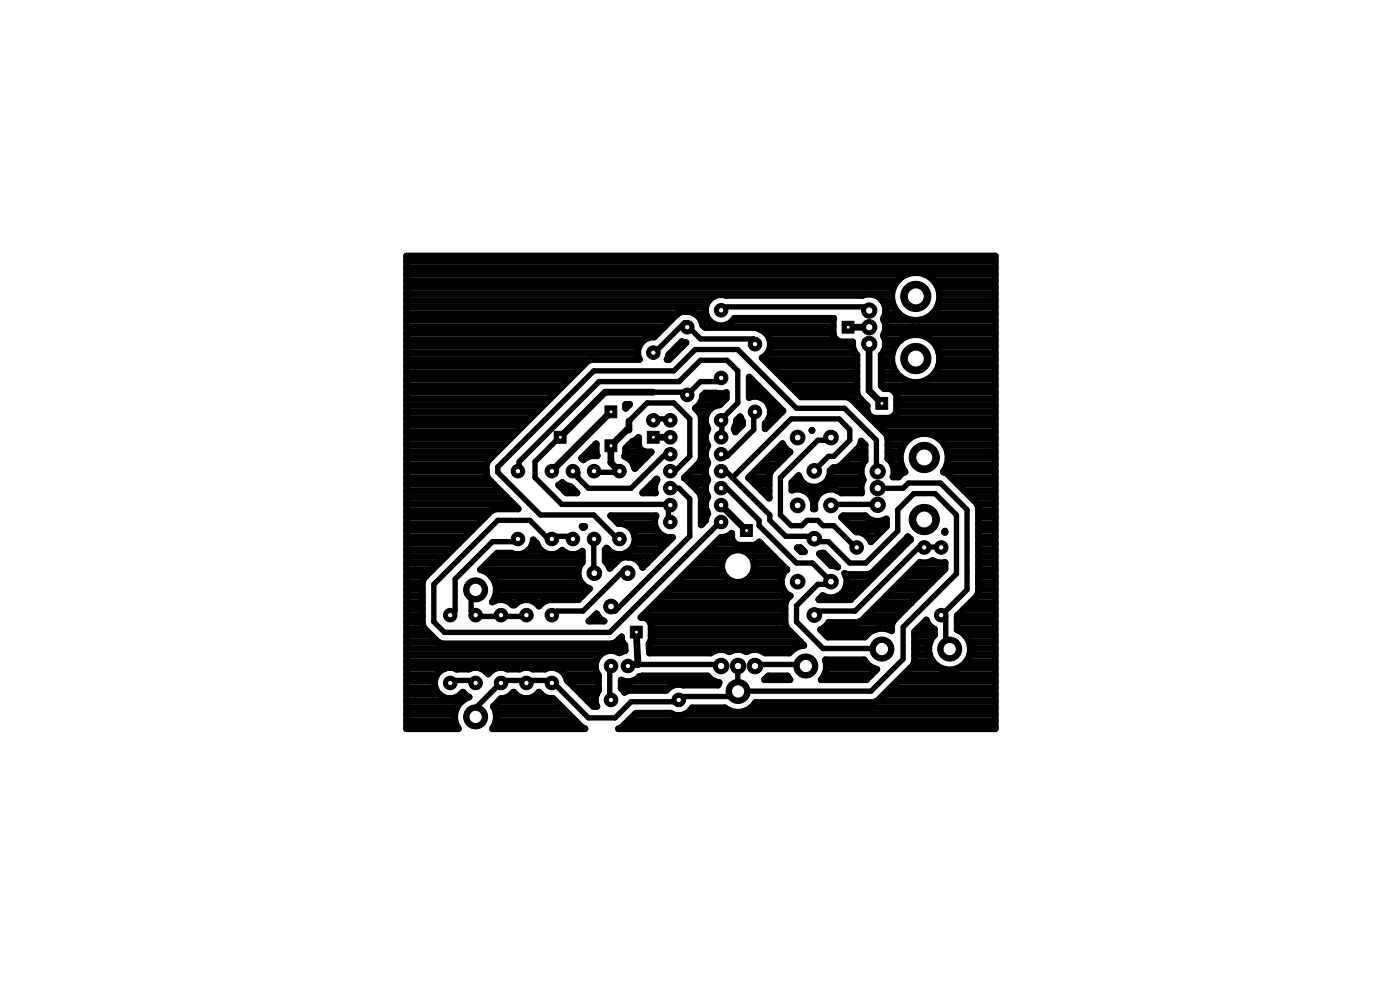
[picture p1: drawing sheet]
<svg xmlns="http://www.w3.org/2000/svg" width="210mm" height="148mm" viewBox="0 0 210 148" stroke-linecap="round" stroke-linejoin="round" font-family="sans-serif">
<g fill="none" stroke="#000" stroke-width=".8">
<path d="M108.1 56.6l-.7 .6h-2.4l-2 2-.4-.4h-12l-10.4 10.4v2.4l4 4h16l.3 .1-.3 .7v1.6l.3 .2M108.1 46.5l.1-.5h21.6l.5 .5M113.2 51.6l-.2-.8h-8l-1.6-1.6-.4-.2-.4-.6-4 4-.7 .4M93 70l-.1 .6-.7 .2h-2.4l-.8-.2M94.3 63.1l2.7-2.7h4l2.4 2.4v5.6l-2.4 2.4-.5-.2M97.9 63l.7-.2h1.6l.3 .2M100.5 68.1l-.3 .3h-.8l-4.8 4.8h-6.4l-1.6-1.6v-.8l-.7-.2M100.5 73.1l1.3 .1 1.6 1.6v5.5l-11.2 11.2-.6-.6M108.1 65.5l.1-.3v-1.6l-.1-.6 2.5-2.6v-4.8l-1.6-1.6h-4l-3.2 3.2h-12l-12 12v.8l-.2 .6M108.1 73.1l.9 .1 4.8 4.8v.8l5.6 5.5h2.4l2.8 2.8-.4 .4h-1.6l-3.2 3.2v2.5l4 4h8.8M108.1 78.2l-.7 .6-16 15.9h-24.8l-1.6-1.5v-5.7l9.6-9.5h4.8l3.2 3.2 .1-.4 .7-.5h2.4l.1 .5M108.1 70.6l.1 .2h.8l6.4 6.4v.8l2.4 2.3h4l.8 .9h1.6l3.2 3.1h2.4l4.8-4.7v-3.2l2.4-2.4h3.2l3.2 3.2v8.8l-8 8v4.7l-4.8 4.8-20 .1"/>
<path d="M113.2 61.7l-.2 .3v2.4l-4 4h-.8l-.1-.3M122.1 70.5l2.1-2.1h.8l2.4-2.4v-1.6l-1.6-1.6h-7.2l-8.8 8.8M124.6 65.6l-.4 .4h-1.6l-5.6 5.6v5.6l1.6 1.6h1.6l.8-.8h1.6l.8 .8h1.6l3.2 3.2h.2M131.6 75.6h-6.6l-.4 .1M131.6 73.1l3.8 .1 .8-.8h4.8l4 4v11.9l-3.9 3.9 .7 .2v4.8h.6M131.6 70.6l-.2-.6v-4l-4.8-4.8h-7.2l-8.8-8.8h-6.4l-3.2 3.2h-12l-14.4 14.4v.8l6.4 6.4h8l3.2 3.1 .7 .5M71.3 88.4l-.7 .8v2.3l.8 .9h3.2l.5-.2 .3 .2h3.2l.3-.2M77.6 80.8l-.6 .4h-3.2l-5.6 5.6v4.7l-.7 .7M89 80.8l.1 5.1M91.6 99.8l-.2 .6v4l.2 .5M94.1 85.9l-.3-.7-6.4 6.3h-4l-.7 .7M94.6 99.5l-.5 .3"/>
<path d="M95.7 99.5h11.7l.7 .3M110.6 99.8v3.8M113.2 99.8l.6-.3h6.4l.6 .3M141.1 82h-3.3l-9.6 9.5h-5.6l-.5 .6M67.5 102.3l.7-.4h2.4l.7 .4M110.6 103.6v.8h-8.8l-.1 .5-.7 .2h-6.4l-2.4 2.4h-4l-4.8-4.8-.7-.4-.1-.4h-3.2l-.5 .4-.3-.4h-3.2l-4.8 4.8 .7 .7"/>
</g>
<g fill="none" stroke="#000" stroke-width="1">
<path d="M61 39.1h88.2M61 58.8h22.4M61 53.9h34.9a2.3 2.3 0 0 1 2.2-3.4l3.2-3.2a1.74 1.74 0 0 1 1.7-.6 2.22 2.22 0 0 1 2.3 2l.4 .4h7.1a1.73 1.73 0 0 1 1.3 .3 2.3 2.3 0 0 1 1.4 2.1 2.3 2.3 0 0 1-1.2 2.1l5.8 5.9h6.9l.6 .2 5.3 5.3 .2 .6v3.1a2.28 2.28 0 0 1 .8 2.8h.8l.5-.6 .5-.2a3.6 3.6 0 0 1 .7-5M61 48h39.6M61 59.8h21.4M61 57.8h23.4M61 56.8h24.4M61 55.8h25.3M61 54.9h26.3M61 52.9h34.6M61 51.9h34.8M61 50.9h35.6"/>
<path d="M61 49.9h37.6M61 49h38.6M61 47h40.6M61 46h44.8M61 45h45.3M61 44h72.7M61 43.1h73M61 42.1h73.6M61 41.1h74.9M61 40.1h88.2M88.7 53.9l-.6 .2-14.9 14.9-.3 .6v1.5l.3 .6 4.5 4.5h-3.4l-.6 .3-10.1 10.1-.3 .6v6.3l.3 .6 2.1 2.1 .6 .3h25.5l.6-.3 .8-.8v.5l.2 .5 .3 .2v.9l-.8 .3a2.34 2.34 0 0 0-3 .3 2.34 2.34 0 0 0-.3 3M97.9 58.8h-7.2l-6.7 6.7"/>
<path d="M100.5 52.9h.8M101.5 51.9h.8M102.2 51.2l.6 .1-2.5 2.6h-.3l.3-.8zM104.2 47h1.6M105.1 48h1.2M105.3 59.8h3.5M105.3 59.3l.4-.4h1.6a2.58 2.58 0 0 0 1.6-.1v.9l-1 1a2.29 2.29 0 0 0-1.8 3.5l-.3 .8v1l.3 .8-.3 .8v.9l.3 .8-.3 .8v1l.3 .8-.3 .8v.9l.3 .8-.3 .8v.9l.3 .8-.3 1.1-.7 .6v-4.2l-.2-.6-2.3-2.2 2.3-2.3 .2-.6v-6.3l-.2-.6-.7-.6a2.13 2.13 0 0 0 1.1-1.9zM105.6 49h19.3M109.9 48h15M112.3 58.8h2.3M112.3 56.5l5.1 5.1-2.7 2.6v-.8a2.3 2.3 0 0 0 .5-2.9 2.3 2.3 0 0 0-2.9-.9zM112.3 57.8h1.3"/>
<path d="M112.3 56.8h.3M114.5 59.8h1.1M114.5 53.9h14M114.8 49.9h10.1M115.1 52.9h13.1M115.4 50.9h10M115.5 51.9h12.3M115.5 54.9h13M116.5 55.8h12M117.5 56.8h11M118.5 57.8h10M119.4 58.8h9.1"/>
<path d="M127.1 49h3.2M127.6 59.8h1.4M128.2 52.9l.3 .3v5.7l.3 .6 1.2 1.3a1.47 1.47 0 0 0 1.1 1.9h2.3l.5-.3 .3-.3 .2-.5v-2.3a1.44 1.44 0 0 0-1.8-1.1l-.5-.4v-4.6l.3-.3M130.3 51.5v7l1.9 1.9M132.1 53.9h1.6M132.1 56.8h3.4M132.1 55.8h2.3M132.1 54.9h1.8M132.1 57.8h17.1M132.3 45h1.5M132.4 52.9h1.4M132.5 48h4.2"/>
<path d="M132.6 49.9h16.6M132.7 50.9h2.3M132.7 46h1.4M132.8 47a2.46 2.46 0 0 0-.9-2.4 2.46 2.46 0 0 0-2.6-.3h-20.5a2.34 2.34 0 0 0-2.9 1.3 2.34 2.34 0 0 0 1.1 3 2.34 2.34 0 0 0 3.1-.9h14.9l-.1 .2v2.3l.2 .5 .4 .3 .5 .2h1.8v.8l.4 .9M132.8 47l-.4 .8 .4 .7v1l-.4 .8 .4 .7v1l-.4 .9M132.8 51.9h1.4M132.8 49h16.4M132.8 47h2M134.2 58.8h15M134.4 59.8h14.8M137.9 48h11.3M138.7 41.1h10.5"/>
<path d="M139.1 56.8h10.1M139.6 50.9h9.6M139.8 47h9.4M140 42.1h9.2M140.2 55.8h9M140.4 51.9h8.8M140.5 46h8.7M140.6 43.1h8.6M140.7 54.9h8.5M140.8 52.9h8.4M140.8 45h8.4M140.9 53.9h8.3"/>
<path d="M140.9 44h8.3M61 78.5h10.7M61 79.4h9.7M61 77.5h11.7M61 76.5h12.7M61 75.5h16M61 74.5h15M61 73.6h14M61 72.6h13M61 71.6h12.1M61 70.6h11.9M61 69.6h11.9"/>
<path d="M61 68.6h12.6M61 67.6h13.5M61 66.7h14.5M61 65.7h15.5M61 64.7h16.5M61 63.7h17.5M61 62.7h18.5M61 61.7h19.4M61 60.7h20.4M84 72.6l-.2 .1 1.1 1.2h1.6l-.9-1-1-.3M84 72.6l.3-.3 .3 .3M84 72.6h.6"/>
<path d="M84.6 73.6h1.6M87.2 68.6l2.2-2.1v1.4l.1 .4h-.9l-.8 .3-.3 .3zM87.2 68.6h.6M87.3 78.9h.4l-.2 .2zM88.2 67.6h1.2M89.2 66.7h.2M91.6 61.7l-8.9 8.9M91.8 77.5h6.5M93.4 78.5h4.8M93.8 60.6h.6l-.6 .6zM93.8 67.1l1-.9 .5-.3 .4-.4v1.2l.2 .5 .4 .3 .5 .2h.8l-2.4 2.5a2.44 2.44 0 0 0-1.6-1.9l.2-.4zM93.8 67.6h2.8"/>
<path d="M93.8 60.7h.4M94.2 68.6h2.6M94.3 63.1v1.3h-.3l-2.4 2.4v2.5l1.3 1.3M94.3 66.7h1.4M94.8 79.4l-.6-.6-.9-.4h-.6l-1.2-1.1h6.9a2.31 2.31 0 0 0 2.4 3.2l-4.4 4.5a2.19 2.19 0 0 0-2.2-1.5M94.8 79.4a2.35 2.35 0 0 1-.6 3.3 2.35 2.35 0 0 1-3.2-.6l-.3 .2v1.8l.4 .4 .3 .7 1-1M94.8 79.4h3.7M95 69.6h.8M95.6 65.7h.1M96.4 73.9l2-2.1 .1 .1-.3 .8v.9l.1 .3zM96.6 73.6h1.6M97.6 72.6h.6"/>
<path d="M97.9 65.5h2.6M100.5 70.6l.1 .2h.4M102.7 71.6h3.3M103.6 70.6h2.2M103.6 72.6h2.2M104.6 69.6h1.4M104.6 73.6h1.2M104.7 60.7h2.7M104.8 61.7h1.3M105.1 78.5h.2M105.1 77.5h.8M105.1 76.5h.8"/>
<path d="M105.1 75.5h.7M105.1 74.5h1M105.1 68.6h.7M105.1 67.6h.7M105.1 66.7h1M105.1 65.7h.7M105.1 64.7h.8M105.1 63.7h.8M105.1 62.7h.7M108.1 75.7l3.8 3.8M110.3 64.7h.1M110.3 63.7h1"/>
<path d="M110.4 63l.6-.6 .3 .7v.5l-1 1.1-.2-.5 .3-.8zM110.7 62.7h.4M112.2 71.6l5.1-5.1 .2 .4 .9 .8-2.8 2.9-.3 .6v3.4zM112.2 71.6h3.1M113.2 70.6h2.4M113.2 72.6h2.1M114.2 69.6h2.3M114.2 73.6h1.1M114.7 63.7h.6M115.2 68.6h2.3M115.2 74.5h.1M115.3 62.7h.9"/>
<path d="M115.3 60.7h1.3M115.5 61.7h1.7M116.2 67.6h2.1M117.1 66.7h.3M118.7 72.3l1-1.1a2.4 2.4 0 0 0 2.7 1.8 2.4 2.4 0 0 0 2.1-2.5l.4-.4h.4l.7-.3 2.9-2.9 .2-.8 .6 .6v2.3a2.32 2.32 0 0 0-.3 2.9l-.3 .7 .1 1.3h-3.1a2.42 2.42 0 0 0-2.8-.3 2.42 2.42 0 0 0-1.1 2.6h-.3a2.4 2.4 0 0 0-3.2-2.8zM118.7 72.6h2M119.4 71.6h.5M120.6 73.6h2.9M121.7 74.5h.7M121.7 64.5h.1M121.8 64.5h-.1M122 75.5h.2"/>
<path d="M123.5 72.6h5.6M124.2 71.6h5.1M124.5 70.6h4.6M125.6 73.6h3.5M126.2 69.6h3.1M126.2 77.5h3.7M126.4 77.3h3.3a2.41 2.41 0 0 0 3.2 .4v1.1l-2.3 2.4a2.2 2.2 0 0 0-2.2-1.5l-2.2-2.2zM127.1 78.5h5.8M127.2 68.6h2.5M128.1 79.4h4.2M128.1 67.6h1.6M128.6 60.7h1.4"/>
<path d="M129 66.7h.7M129.6 61.7h.5M130.6 62.7h18.6M131.6 63.7h17.6M132.5 64.7h16.7M133.1 68.6h1.9M133.1 67.6h2M133.1 66.7h2.4M133.1 65.7h3.3M133.8 69.6h1.3M134 70.6h1.6M134.4 61.7h14.8"/>
<path d="M134.4 60.7h14.8M136.4 65.7a3.6 3.6 0 0 1 4.4 0M140.8 65.7a3.6 3.6 0 0 1 .6 5l.6 .2 4.5 4.5 .2 .6v12.7l-.2 .6-3 2.9v2.1a3.1 3.1 0 0 1 1.4 4.8M140.8 65.7h8.4M141.5 70.6h7.7M141.6 66.7h7.6M141.7 79.6v.2l-.1-.1zM142 69.6h7.2M142 67.6h7.2M142.1 68.6h7.1M142.6 71.6h6.6M143.6 72.6h5.6"/>
<path d="M144.6 73.6h4.6M145.6 74.5h3.6M146.5 75.5h2.7M146.7 78.5h2.5M146.7 79.4h2.5M146.7 77.5h2.5M146.7 76.5h2.5M61 82.4h6.8M61 99.1h28.4M61 98.1h29M61 97.2h32.7M61 96.2h4.6"/>
<path d="M61 95.2h3.7M61 94.2h2.7M61 93.2h2.3M61 92.2h2.3M61 91.2h2.3M61 90.3h2.3M61 89.3h2.3M61 88.3h2.3M61 87.3h2.3M61 86.3h2.8M61 85.3h3.8M61 84.4h4.8"/>
<path d="M61 83.4h5.8M61 81.4h7.8M61 80.4h8.7M72.1 85.3a3.1 3.1 0 0 1 1.7 4.9 2.27 2.27 0 0 1 3 .4h.4a2.29 2.29 0 0 1 3.6 .2 2.58 2.58 0 0 1 2.7-.9h3.2l1.7-1.7-.7-.3-.6-.7-.4-.9M72.1 85.3l2.4-2.4h2.2a2.27 2.27 0 0 0 3.2-2l.6 .5a2.27 2.27 0 0 0 3.8 1 2.17 2.17 0 0 0 3 .2v1.6l-.2 .3-.4 .9v.9M72.1 85.3h14.6M73 84.4h14.2M73.6 86.3h13.1M74 83.4h13.3M74.2 87.3h12.9M74.3 89.3h13M74.4 88.3h13.9"/>
<path d="M76.5 90.3h1M79.2 82.4h1.9M79.9 81.4h.6M80.3 90.3h1M88.3 93l1.2-1.1 .1 .3 .6 .7 .4 .1zM89.2 92.2h.4M90.7 82.4h.5M90.7 83.4h7.3M91 84.4h1.2M92.4 84.1v.1M92.4 96.2h.9M92.7 83.8h.1"/>
<path d="M94.2 83.5a1.62 1.62 0 0 0-1.8 .6M94.5 82.4h4.5M95.1 81.4h4.8M95.2 80.4h4.6M95.4 94.7l.3 4.8h-1.1M96 84.4h1M96.4 92.2h21.3M97.3 97.2h21.8M97.3 91.2h20.4M97.5 93.2h20.2M97.5 96.2h22.5M97.6 95.2h21.4"/>
<path d="M97.6 94.2h20.4M98.3 90.3h19.5M99.3 89.3h19.2M100.3 88.3h17.1M101.3 87.3h15.9M102.3 86.3h6.5M103.3 85.3h4.9M104.2 84.4h4M105.2 83.4h3.4M106.2 82.4h8.8M107.2 81.4h3M108.8 80.4h.9"/>
<path d="M110.2 82.4a2.46 2.46 0 0 0-1.6 3.8 2.46 2.46 0 0 0 4.1 0 2.46 2.46 0 0 0-1.6-3.8M112.5 86.3h4.8M112.6 83.4h3.4M113 85.3h4.9M113.1 84.4h3.9M113.6 81.4h.5M118 85.3a2.37 2.37 0 0 0 .5 4M118 85.3l-4.2-4.1-.3 .3-.4 .2h-2.4a1.42 1.42 0 0 1-1-1.8l-.3 .3-.8 .3h-.5l-12 12a1.35 1.35 0 0 1 1.5 1.1v2.3l-.3 .6 .1 1.3h9.2a2.41 2.41 0 0 1 2.8-.2l.8-.3h.9l.8 .3a2.41 2.41 0 0 1 2.8 .2h3.6a3 3 0 0 1 2.2-1.1l-2.5-2.6-.3-.6v-3.1l.3-.6 .5-.5M119.5 82.1h.5l.6 .6h-.5zM119.9 82.4h.5M122.9 83l.6-.1 2.1 2.1-.6-.3h-.4zM122.9 89.8v.1"/>
<path d="M123 94.3l.4-.1 .8-.9h4.3l.7-.3 8.7-8.8 1.1 .1 .8-.3 .9 .3h1v.9l-7.7 7.8-.3 .6v.9a3.1 3.1 0 0 0-4 .9h-5.6zM123.3 83.4h.7M123.3 89.3h.2M123.4 94.2h8.2M123.8 98.8h5.8a2.73 2.73 0 0 0 1.9 1.5l-1.6 1.5h-6.8a2.98 2.98 0 0 0 .7-3zM123.8 99.1h5.9M123.9 95.2h6M124.2 84.4h.8M125.7 89.3h2.4M126.6 85.9l.5 .2h3.1l.6-.3 5.3-5.4 .4 .4-9 9.1-4.7-.1 .5-.5a2.44 2.44 0 0 0 3-.4 2.44 2.44 0 0 0 .3-3zM126.7 88.3h2.4M126.8 86.3h4.2"/>
<path d="M127 87.3h3M128.7 93.2h5.2M129.9 92.2h4.8M130.1 80.4h1.2M130.9 91.2h4.8M131.2 85.3h.8M131.9 90.3h4.8M132.2 84.4h.8M132.8 94.2h.9M132.9 89.3h4.8M133.2 83.4h.8M133.9 88.3h4.7"/>
<path d="M134.2 82.4h.8M134.9 87.3h4.7M135.2 81.4h.7M135.8 86.3h4.8M136.1 80.4h.1M136.8 85.3h4.8M137.1 99.1h2.8M137.1 98.1h2.3M137.1 97.2h2.2M137.1 96.2h2.3M137.1 95.2h2.9M137.6 94.2h2.4"/>
<path d="M137.8 84.4h3.9M138.6 93.2h.4M139.9 99.1a3 3 0 0 1 .2-4v-.8l-.3-.2-.7-.6-.2-.6-1.8 1.8v4.4l-.3 .6-5.2 5.3-.7 .2h-17.6a3.1 3.1 0 0 1-4.6 .8h-4.9a2.27 2.27 0 0 1-3.3 .8h-5.2l-2.1 2.2-.5 .2h56.5v-70.8h-88.2v70.8h7.7l-.3-.6-.2-.8v-.8M139.9 99.1a3.1 3.1 0 0 0 5 0M143.5 94.2h5.7M143.5 93.2h5.7M143.5 92.2h5.7M144.5 91.2h4.7M144.7 95.2h4.5M144.9 99.1h4.3M145.3 96.2h3.9M145.4 98.1h3.8"/>
<path d="M145.5 97.2h3.7M145.5 90.3h3.7M146.5 89.3h2.7M146.7 82.4h2.5M146.7 88.3h2.5M146.7 87.3h2.5M146.7 86.3h2.5M146.7 85.3h2.5M146.7 84.4h2.5M146.7 83.4h2.5M146.7 81.4h2.5M146.7 80.4h2.5"/>
<path d="M61 109h7.6M61 108h7.2M61 107h7.2M61 106h7.5M61 105h8.3M61 104h4.9M61 103.1h4.3M61 102.1h4.2M61 101.1h4.5M61 100.1h5.8M68.2 100.1h2.4M68.4 100.2a2.34 2.34 0 0 0-3 1.1 2.34 2.34 0 0 0 .9 3 2.34 2.34 0 0 0 3.1-.6l.6 .6 .3 .1a3.1 3.1 0 0 0-2.1 2.6"/>
<path d="M68.4 100.2h.1M68.5 100.2h1.8a2.23 2.23 0 0 1 2.9 .8 2.21 2.21 0 0 1 2.9-.8h1.8l.5-.2h1l.5 .2h1.8a2.31 2.31 0 0 1 3.3 1.7l3.9 3.9h.6a2.14 2.14 0 0 1 .2-2.3v-2.3l-.1-.1M69 104h.7M72 100.1h2.4M74 105.8l1.2-1.2h.3l.9-.3 .6-.6a2.34 2.34 0 0 0 3.8 0l.6 .6 .9 .3h.6l4.4 4.4 .4 .2h-13.8a2.95 2.95 0 0 0 .1-3.4zM74 109h13.2M74.1 106h10.2M74.4 108h11.9M74.4 107h10.9M74.8 105h8.5M75.8 100.1h2.4M76.6 104h.7"/>
<path d="M79.6 100.1h2.4M80.5 104h.7M83.4 100.1h5.9M84.7 101.1h4.9M85.2 102.1h4.5M86.1 103.1h3.6M87.1 104h2.3M88.1 105h1.2M93.1 101.9a2.12 2.12 0 0 0 2.7-.5l.5-.1h9.8l.6 .6 1.1 .4-.1 .3h-5.3a2.19 2.19 0 0 0-2.5 .8h-5.6l-.7 .3-.5-.6zM93.1 103.1h7.2M93.1 102.1h.5M93.2 109h56"/>
<path d="M94.2 108h55M94.7 102.1h12.5M95.2 107h5.6M102.7 107h46.5M112.6 106h36.6M115.2 101.3h2.8l.4 .5h-3.8zM123.6 101.1h7M123.9 100.1h7.1M131.5 105h17.7M132.5 104h16.7M133.5 103.1h15.7M134.5 102.1h14.7"/>
<path d="M135.5 101.1h13.7M136.5 100.1h4.6M143.6 100.1h5.6"/>
<circle cx="137.3" cy="53.7" r="3.6"/>
<circle cx="137.3" cy="44.4" r="3.6"/>
</g>
<circle cx="67.5" cy="102.3" r="1.02" fill="#000" stroke="#000" stroke-width=".15"/>
<circle cx="67.5" cy="102.3" r=".4" fill="#fff" stroke="#000" stroke-width=".15"/>
<circle cx="67.5" cy="92.2" r="1.02" fill="#000" stroke="#000" stroke-width=".15"/>
<circle cx="67.5" cy="92.2" r=".4" fill="#fff" stroke="#000" stroke-width=".15"/>
<circle cx="71.3" cy="92.2" r="1.02" fill="#000" stroke="#000" stroke-width=".15"/>
<circle cx="71.3" cy="92.2" r=".4" fill="#fff" stroke="#000" stroke-width=".15"/>
<circle cx="71.3" cy="102.3" r="1.02" fill="#000" stroke="#000" stroke-width=".15"/>
<circle cx="71.3" cy="102.3" r=".4" fill="#fff" stroke="#000" stroke-width=".15"/>
<circle cx="75.1" cy="92.2" r="1.02" fill="#000" stroke="#000" stroke-width=".15"/>
<circle cx="75.1" cy="92.2" r=".4" fill="#fff" stroke="#000" stroke-width=".15"/>
<circle cx="75.1" cy="102.3" r="1.02" fill="#000" stroke="#000" stroke-width=".15"/>
<circle cx="75.1" cy="102.3" r=".4" fill="#fff" stroke="#000" stroke-width=".15"/>
<circle cx="78.9" cy="102.3" r="1.02" fill="#000" stroke="#000" stroke-width=".15"/>
<circle cx="78.9" cy="102.3" r=".4" fill="#fff" stroke="#000" stroke-width=".15"/>
<circle cx="78.9" cy="92.2" r="1.02" fill="#000" stroke="#000" stroke-width=".15"/>
<circle cx="78.9" cy="92.2" r=".4" fill="#fff" stroke="#000" stroke-width=".15"/>
<circle cx="100.5" cy="78.2" r="1.02" fill="#000" stroke="#000" stroke-width=".15"/>
<circle cx="100.5" cy="78.2" r=".4" fill="#fff" stroke="#000" stroke-width=".15"/>
<circle cx="100.5" cy="75.7" r="1.02" fill="#000" stroke="#000" stroke-width=".15"/>
<circle cx="100.5" cy="75.7" r=".4" fill="#fff" stroke="#000" stroke-width=".15"/>
<circle cx="100.5" cy="63" r="1.02" fill="#000" stroke="#000" stroke-width=".15"/>
<circle cx="100.5" cy="63" r=".4" fill="#fff" stroke="#000" stroke-width=".15"/>
<circle cx="108.1" cy="63" r="1.02" fill="#000" stroke="#000" stroke-width=".15"/>
<circle cx="108.1" cy="63" r=".4" fill="#fff" stroke="#000" stroke-width=".15"/>
<circle cx="100.5" cy="73.1" r="1.02" fill="#000" stroke="#000" stroke-width=".15"/>
<circle cx="100.5" cy="73.1" r=".4" fill="#fff" stroke="#000" stroke-width=".15"/>
<circle cx="100.5" cy="70.6" r="1.02" fill="#000" stroke="#000" stroke-width=".15"/>
<circle cx="100.5" cy="70.6" r=".4" fill="#fff" stroke="#000" stroke-width=".15"/>
<circle cx="100.5" cy="65.5" r="1.02" fill="#000" stroke="#000" stroke-width=".15"/>
<circle cx="100.5" cy="65.5" r=".4" fill="#fff" stroke="#000" stroke-width=".15"/>
<circle cx="100.5" cy="68.1" r="1.02" fill="#000" stroke="#000" stroke-width=".15"/>
<circle cx="100.5" cy="68.1" r=".4" fill="#fff" stroke="#000" stroke-width=".15"/>
<circle cx="108.1" cy="65.5" r="1.02" fill="#000" stroke="#000" stroke-width=".15"/>
<circle cx="108.1" cy="65.5" r=".4" fill="#fff" stroke="#000" stroke-width=".15"/>
<circle cx="108.1" cy="68.1" r="1.02" fill="#000" stroke="#000" stroke-width=".15"/>
<circle cx="108.1" cy="68.1" r=".4" fill="#fff" stroke="#000" stroke-width=".15"/>
<circle cx="108.1" cy="70.6" r="1.02" fill="#000" stroke="#000" stroke-width=".15"/>
<circle cx="108.1" cy="70.6" r=".4" fill="#fff" stroke="#000" stroke-width=".15"/>
<circle cx="108.1" cy="73.1" r="1.02" fill="#000" stroke="#000" stroke-width=".15"/>
<circle cx="108.1" cy="73.1" r=".4" fill="#fff" stroke="#000" stroke-width=".15"/>
<circle cx="108.1" cy="75.7" r="1.02" fill="#000" stroke="#000" stroke-width=".15"/>
<circle cx="108.1" cy="75.7" r=".4" fill="#fff" stroke="#000" stroke-width=".15"/>
<circle cx="108.1" cy="78.2" r="1.02" fill="#000" stroke="#000" stroke-width=".15"/>
<circle cx="108.1" cy="78.2" r=".4" fill="#fff" stroke="#000" stroke-width=".15"/>
<circle cx="113.2" cy="99.8" r="1.16" fill="#000" stroke="#000" stroke-width=".15"/>
<circle cx="113.2" cy="99.8" r=".55" fill="#fff" stroke="#000" stroke-width=".15"/>
<circle cx="110.7" cy="99.8" r="1.16" fill="#000" stroke="#000" stroke-width=".15"/>
<circle cx="110.7" cy="99.8" r=".55" fill="#fff" stroke="#000" stroke-width=".15"/>
<circle cx="108.1" cy="99.8" r="1.16" fill="#000" stroke="#000" stroke-width=".15"/>
<circle cx="108.1" cy="99.8" r=".55" fill="#fff" stroke="#000" stroke-width=".15"/>
<circle cx="91.6" cy="90.9" r="1.1" fill="#000" stroke="#000" stroke-width=".15"/>
<circle cx="91.6" cy="90.9" r=".51" fill="#fff" stroke="#000" stroke-width=".15"/>
<circle cx="94.1" cy="85.9" r="1.1" fill="#000" stroke="#000" stroke-width=".15"/>
<circle cx="94.1" cy="85.9" r=".51" fill="#fff" stroke="#000" stroke-width=".15"/>
<circle cx="89.1" cy="85.9" r="1.1" fill="#000" stroke="#000" stroke-width=".15"/>
<circle cx="89.1" cy="85.9" r=".51" fill="#fff" stroke="#000" stroke-width=".15"/>
<circle cx="122.1" cy="80.7" r="1.1" fill="#000" stroke="#000" stroke-width=".15"/>
<circle cx="122.1" cy="80.7" r=".51" fill="#fff" stroke="#000" stroke-width=".15"/>
<circle cx="124.6" cy="75.7" r="1.1" fill="#000" stroke="#000" stroke-width=".15"/>
<circle cx="124.6" cy="75.7" r=".51" fill="#fff" stroke="#000" stroke-width=".15"/>
<circle cx="119.6" cy="75.7" r="1.1" fill="#000" stroke="#000" stroke-width=".15"/>
<circle cx="119.6" cy="75.7" r=".51" fill="#fff" stroke="#000" stroke-width=".15"/>
<circle cx="122.1" cy="70.5" r="1.1" fill="#000" stroke="#000" stroke-width=".15"/>
<circle cx="122.1" cy="70.5" r=".51" fill="#fff" stroke="#000" stroke-width=".15"/>
<circle cx="124.6" cy="65.6" r="1.1" fill="#000" stroke="#000" stroke-width=".15"/>
<circle cx="124.6" cy="65.6" r=".51" fill="#fff" stroke="#000" stroke-width=".15"/>
<circle cx="119.6" cy="65.6" r="1.1" fill="#000" stroke="#000" stroke-width=".15"/>
<circle cx="119.6" cy="65.6" r=".51" fill="#fff" stroke="#000" stroke-width=".15"/>
<circle cx="122.1" cy="92.1" r="1.1" fill="#000" stroke="#000" stroke-width=".15"/>
<circle cx="122.1" cy="92.1" r=".51" fill="#fff" stroke="#000" stroke-width=".15"/>
<circle cx="124.6" cy="87.1" r="1.1" fill="#000" stroke="#000" stroke-width=".15"/>
<circle cx="124.6" cy="87.1" r=".51" fill="#fff" stroke="#000" stroke-width=".15"/>
<circle cx="119.6" cy="87.1" r="1.1" fill="#000" stroke="#000" stroke-width=".15"/>
<circle cx="119.6" cy="87.1" r=".51" fill="#fff" stroke="#000" stroke-width=".15"/>
<circle cx="113.2" cy="51.6" r="1.02" fill="#000" stroke="#000" stroke-width=".15"/>
<circle cx="113.2" cy="51.6" r=".4" fill="#fff" stroke="#000" stroke-width=".15"/>
<circle cx="113.2" cy="61.7" r="1.02" fill="#000" stroke="#000" stroke-width=".15"/>
<circle cx="113.2" cy="61.7" r=".4" fill="#fff" stroke="#000" stroke-width=".15"/>
<circle cx="82.7" cy="70.6" r="1.02" fill="#000" stroke="#000" stroke-width=".15"/>
<circle cx="82.7" cy="70.6" r=".4" fill="#fff" stroke="#000" stroke-width=".15"/>
<circle cx="82.7" cy="80.8" r="1.02" fill="#000" stroke="#000" stroke-width=".15"/>
<circle cx="82.7" cy="80.8" r=".4" fill="#fff" stroke="#000" stroke-width=".15"/>
<circle cx="89.1" cy="70.6" r="1.02" fill="#000" stroke="#000" stroke-width=".15"/>
<circle cx="89.1" cy="70.6" r=".4" fill="#fff" stroke="#000" stroke-width=".15"/>
<circle cx="89.1" cy="80.8" r="1.02" fill="#000" stroke="#000" stroke-width=".15"/>
<circle cx="89.1" cy="80.8" r=".4" fill="#fff" stroke="#000" stroke-width=".15"/>
<circle cx="82.7" cy="92.2" r="1.02" fill="#000" stroke="#000" stroke-width=".15"/>
<circle cx="82.7" cy="92.2" r=".4" fill="#fff" stroke="#000" stroke-width=".15"/>
<circle cx="82.7" cy="102.3" r="1.02" fill="#000" stroke="#000" stroke-width=".15"/>
<circle cx="82.7" cy="102.3" r=".4" fill="#fff" stroke="#000" stroke-width=".15"/>
<circle cx="131.6" cy="75.6" r="1.14" fill="#000" stroke="#000" stroke-width=".15"/>
<circle cx="131.6" cy="75.6" r=".55" fill="#fff" stroke="#000" stroke-width=".15"/>
<circle cx="131.6" cy="73.1" r="1.14" fill="#000" stroke="#000" stroke-width=".15"/>
<circle cx="131.6" cy="73.1" r=".55" fill="#fff" stroke="#000" stroke-width=".15"/>
<circle cx="131.6" cy="70.6" r="1.14" fill="#000" stroke="#000" stroke-width=".15"/>
<circle cx="131.6" cy="70.6" r=".55" fill="#fff" stroke="#000" stroke-width=".15"/>
<circle cx="138.6" cy="68.5" r="2.27" fill="#000" stroke="#000" stroke-width=".15"/>
<circle cx="138.6" cy="68.5" r="1.27" fill="#fff" stroke="#000" stroke-width=".15"/>
<circle cx="138.6" cy="77.8" r="2.27" fill="#000" stroke="#000" stroke-width=".15"/>
<circle cx="138.6" cy="77.8" r="1.27" fill="#fff" stroke="#000" stroke-width=".15"/>
<circle cx="130.3" cy="51.5" r="1.14" fill="#000" stroke="#000" stroke-width=".15"/>
<circle cx="130.3" cy="51.5" r=".55" fill="#fff" stroke="#000" stroke-width=".15"/>
<circle cx="130.3" cy="49" r="1.14" fill="#000" stroke="#000" stroke-width=".15"/>
<circle cx="130.3" cy="49" r=".55" fill="#fff" stroke="#000" stroke-width=".15"/>
<circle cx="130.3" cy="46.5" r="1.14" fill="#000" stroke="#000" stroke-width=".15"/>
<circle cx="130.3" cy="46.5" r=".55" fill="#fff" stroke="#000" stroke-width=".15"/>
<circle cx="137.3" cy="44.4" r="2.27" fill="#000" stroke="#000" stroke-width=".15"/>
<circle cx="137.3" cy="44.4" r="1.27" fill="#fff" stroke="#000" stroke-width=".15"/>
<circle cx="137.3" cy="53.7" r="2.27" fill="#000" stroke="#000" stroke-width=".15"/>
<circle cx="137.3" cy="53.7" r="1.27" fill="#fff" stroke="#000" stroke-width=".15"/>
<circle cx="77.7" cy="70.6" r="1.02" fill="#000" stroke="#000" stroke-width=".15"/>
<circle cx="77.7" cy="70.6" r=".4" fill="#fff" stroke="#000" stroke-width=".15"/>
<circle cx="77.7" cy="80.8" r="1.02" fill="#000" stroke="#000" stroke-width=".15"/>
<circle cx="77.7" cy="80.8" r=".4" fill="#fff" stroke="#000" stroke-width=".15"/>
<circle cx="98" cy="63" r="1.02" fill="#000" stroke="#000" stroke-width=".15"/>
<circle cx="98" cy="63" r=".4" fill="#fff" stroke="#000" stroke-width=".15"/>
<circle cx="98" cy="52.8" r="1.02" fill="#000" stroke="#000" stroke-width=".15"/>
<circle cx="98" cy="52.8" r=".4" fill="#fff" stroke="#000" stroke-width=".15"/>
<circle cx="85.9" cy="80.8" r="1.02" fill="#000" stroke="#000" stroke-width=".15"/>
<circle cx="85.9" cy="80.8" r=".4" fill="#fff" stroke="#000" stroke-width=".15"/>
<circle cx="85.9" cy="70.6" r="1.02" fill="#000" stroke="#000" stroke-width=".15"/>
<circle cx="85.9" cy="70.6" r=".4" fill="#fff" stroke="#000" stroke-width=".15"/>
<circle cx="141.1" cy="92.2" r="1.02" fill="#000" stroke="#000" stroke-width=".15"/>
<circle cx="141.1" cy="92.2" r=".4" fill="#fff" stroke="#000" stroke-width=".15"/>
<circle cx="141.1" cy="82" r="1.02" fill="#000" stroke="#000" stroke-width=".15"/>
<circle cx="141.1" cy="82" r=".4" fill="#fff" stroke="#000" stroke-width=".15"/>
<circle cx="128.4" cy="82" r="1.02" fill="#000" stroke="#000" stroke-width=".15"/>
<circle cx="128.4" cy="82" r=".4" fill="#fff" stroke="#000" stroke-width=".15"/>
<circle cx="138.6" cy="82" r="1.02" fill="#000" stroke="#000" stroke-width=".15"/>
<circle cx="138.6" cy="82" r=".4" fill="#fff" stroke="#000" stroke-width=".15"/>
<circle cx="92.9" cy="80.8" r="1.02" fill="#000" stroke="#000" stroke-width=".15"/>
<circle cx="92.9" cy="80.8" r=".4" fill="#fff" stroke="#000" stroke-width=".15"/>
<circle cx="92.9" cy="70.6" r="1.02" fill="#000" stroke="#000" stroke-width=".15"/>
<circle cx="92.9" cy="70.6" r=".4" fill="#fff" stroke="#000" stroke-width=".15"/>
<circle cx="103" cy="49" r="1.02" fill="#000" stroke="#000" stroke-width=".15"/>
<circle cx="103" cy="49" r=".4" fill="#fff" stroke="#000" stroke-width=".15"/>
<circle cx="103" cy="59.2" r="1.02" fill="#000" stroke="#000" stroke-width=".15"/>
<circle cx="103" cy="59.2" r=".4" fill="#fff" stroke="#000" stroke-width=".15"/>
<circle cx="108.1" cy="46.5" r="1.02" fill="#000" stroke="#000" stroke-width=".15"/>
<circle cx="108.1" cy="46.5" r=".4" fill="#fff" stroke="#000" stroke-width=".15"/>
<circle cx="108.1" cy="56.6" r="1.02" fill="#000" stroke="#000" stroke-width=".15"/>
<circle cx="108.1" cy="56.6" r=".4" fill="#fff" stroke="#000" stroke-width=".15"/>
<circle cx="142.4" cy="97.2" r="1.8" fill="#000" stroke="#000" stroke-width=".15"/>
<circle cx="142.4" cy="97.2" r=".99" fill="#fff" stroke="#000" stroke-width=".15"/>
<circle cx="132.2" cy="97.2" r="1.8" fill="#000" stroke="#000" stroke-width=".15"/>
<circle cx="132.2" cy="97.2" r=".99" fill="#fff" stroke="#000" stroke-width=".15"/>
<circle cx="71.3" cy="88.4" r="1.8" fill="#000" stroke="#000" stroke-width=".15"/>
<circle cx="71.3" cy="88.4" r=".99" fill="#fff" stroke="#000" stroke-width=".15"/>
<circle cx="71.3" cy="107.4" r="1.8" fill="#000" stroke="#000" stroke-width=".15"/>
<circle cx="71.3" cy="107.4" r=".99" fill="#fff" stroke="#000" stroke-width=".15"/>
<circle cx="110.7" cy="103.6" r="1.8" fill="#000" stroke="#000" stroke-width=".15"/>
<circle cx="110.7" cy="103.6" r=".99" fill="#fff" stroke="#000" stroke-width=".15"/>
<circle cx="120.8" cy="99.8" r="1.8" fill="#000" stroke="#000" stroke-width=".15"/>
<circle cx="120.8" cy="99.8" r=".99" fill="#fff" stroke="#000" stroke-width=".15"/>
<circle cx="91.6" cy="99.8" r="1.02" fill="#000" stroke="#000" stroke-width=".15"/>
<circle cx="91.6" cy="99.8" r=".4" fill="#fff" stroke="#000" stroke-width=".15"/>
<circle cx="94.1" cy="99.8" r="1.02" fill="#000" stroke="#000" stroke-width=".15"/>
<circle cx="94.1" cy="99.8" r=".4" fill="#fff" stroke="#000" stroke-width=".15"/>
<circle cx="91.6" cy="104.9" r="1.02" fill="#000" stroke="#000" stroke-width=".15"/>
<circle cx="91.6" cy="104.9" r=".4" fill="#fff" stroke="#000" stroke-width=".15"/>
<circle cx="101.8" cy="104.9" r="1.02" fill="#000" stroke="#000" stroke-width=".15"/>
<circle cx="101.8" cy="104.9" r=".4" fill="#fff" stroke="#000" stroke-width=".15"/>
<path d="M90.7 60.8h1.8v1.8h-1.8z" fill="#000" stroke="#000" stroke-width=".15"/>
<circle cx="91.6" cy="61.7" r=".3" fill="#fff" stroke="#000" stroke-width=".15"/>
<path d="M131.3 59.5h1.8v1.8h-1.8z" fill="#000" stroke="#000" stroke-width=".15"/>
<circle cx="132.2" cy="60.4" r=".3" fill="#fff" stroke="#000" stroke-width=".15"/>
<path d="M94.5 93.8h1.8v1.8h-1.8z" fill="#000" stroke="#000" stroke-width=".15"/>
<circle cx="95.4" cy="94.7" r=".3" fill="#fff" stroke="#000" stroke-width=".15"/>
<path d="M97 64.6h1.8v1.8h-1.8z" fill="#000" stroke="#000" stroke-width=".15"/>
<circle cx="98" cy="65.5" r=".3" fill="#fff" stroke="#000" stroke-width=".15"/>
<path d="M90.7 65.9h1.8v1.8h-1.8z" fill="#000" stroke="#000" stroke-width=".15"/>
<circle cx="91.6" cy="66.8" r=".3" fill="#fff" stroke="#000" stroke-width=".15"/>
<path d="M83.1 64.6h1.8v1.8h-1.8z" fill="#000" stroke="#000" stroke-width=".15"/>
<circle cx="84" cy="65.5" r=".3" fill="#fff" stroke="#000" stroke-width=".15"/>
<path d="M111 78.6h1.8v1.8h-1.8z" fill="#000" stroke="#000" stroke-width=".15"/>
<circle cx="111.9" cy="79.5" r=".3" fill="#fff" stroke="#000" stroke-width=".15"/>
<path d="M126.3 48.1h1.7v1.8h-1.7z" fill="#000" stroke="#000" stroke-width=".15"/>
<circle cx="127.2" cy="49" r=".3" fill="#fff" stroke="#000" stroke-width=".15"/>
</svg>
